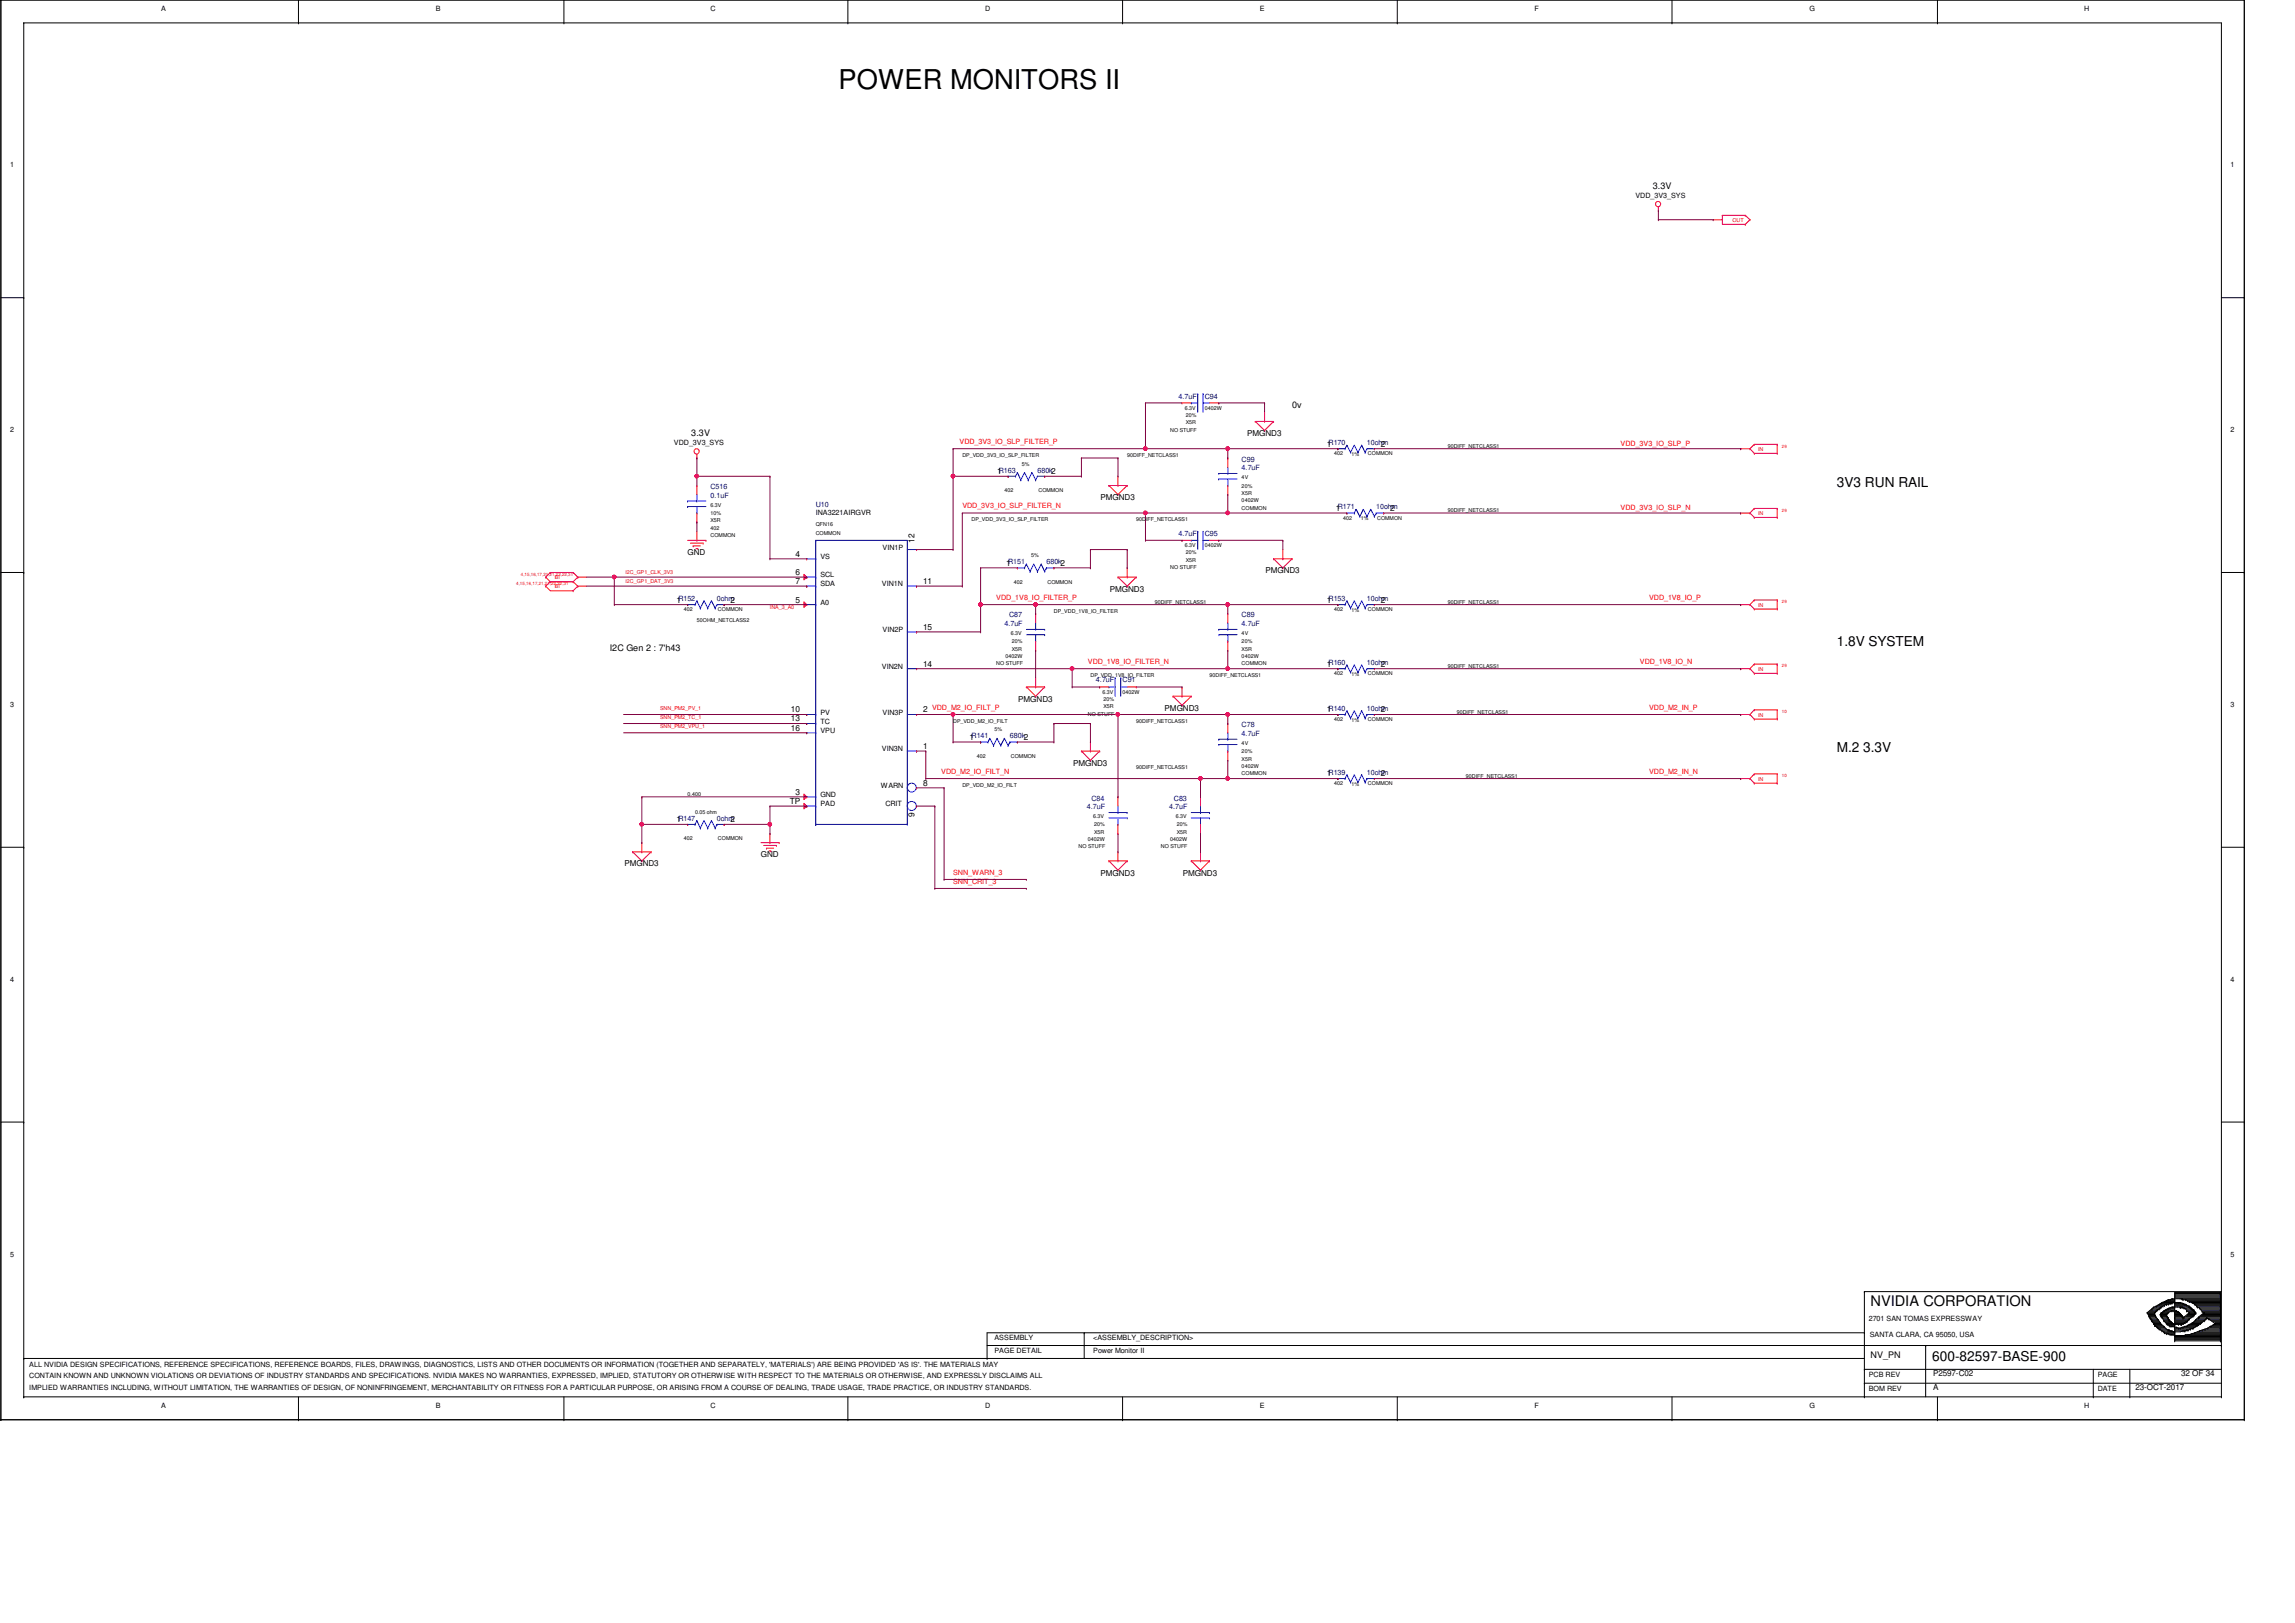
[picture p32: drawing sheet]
<svg xmlns="http://www.w3.org/2000/svg" width="420mm" height="297mm" viewBox="0 0 420 297" stroke-linecap="round" stroke-linejoin="round" font-family="sans-serif">
<defs><g id="words">
<text font-size="5" x="153.5" y="16.2">POWER MONITORS II</text>
<text font-size="2.7" x="342.5" y="239">NVIDIA CORPORATION</text>
<g font-size="2.5">
<text x="336.3" y="89.1">3V3 RUN RAIL</text>
<text x="336.3" y="118.2">1.8V SYSTEM</text>
<text x="336.3" y="137.7">M.2 3.3V</text>
<text x="353.7" y="249">600-82597-BASE-900</text>
</g>
<g font-size="1.7">
<text x="302.6" y="34.5">3.3V</text>
<text x="236.5" y="74.8">0v</text>
<text x="126.6" y="79.8">3.3V</text>
<text x="111.6" y="119.2">I2C Gen 2 : 7'h43</text>
<text x="342.5" y="248.6">NV_PN</text>
</g>
<g font-size="1.5">
<text x="228.3" y="79.8">PMGND3</text>
<text x="242.9" y="81.7">1</text>
<text x="252.8" y="81.7">2</text>
<text x="182.5" y="86.8">1</text>
<text x="192.4" y="86.8">2</text>
<text x="201.5" y="91.5">PMGND3</text>
<text x="244.5" y="93.5">1</text>
<text x="254.5" y="93.5">2</text>
<text x="125.9" y="101.6">GND</text>
<text x="145.7" y="101.9">4</text>
<text x="167.4" y="99.4" transform="rotate(-90 167.4 99.4)">12</text>
<text x="145.7" y="105.2">6</text>
<text x="145.7" y="106.9">7</text>
<text x="169" y="106.9">11</text>
<text x="184.2" y="103.5">1</text>
<text x="194.1" y="103.5">2</text>
<text x="231.7" y="104.9">PMGND3</text>
<text x="123.9" y="110.3">1</text>
<text x="133.8" y="110.3">2</text>
<text x="145.7" y="110.3">5</text>
<text x="203.2" y="108.3">PMGND3</text>
<text x="242.9" y="110.3">1</text>
<text x="252.8" y="110.3">2</text>
<text x="169" y="115.3">15</text>
<text x="169" y="122">14</text>
<text x="242.9" y="122">1</text>
<text x="252.8" y="122">2</text>
<text x="144.8" y="130.4">10</text>
<text x="169" y="130.4">2</text>
<text x="186.4" y="128.4">PMGND3</text>
<text x="213.2" y="130.1">PMGND3</text>
<text x="242.9" y="130.4">1</text>
<text x="252.8" y="130.4">2</text>
<text x="144.8" y="132">13</text>
<text x="144.8" y="133.7">16</text>
<text x="169" y="137.1">1</text>
<text x="177.5" y="135.4">1</text>
<text x="187.4" y="135.4">2</text>
<text x="169" y="143.8">8</text>
<text x="196.5" y="140.2">PMGND3</text>
<text x="242.9" y="142.1">1</text>
<text x="252.8" y="142.1">2</text>
<text x="144.6" y="147.2">TP</text>
<text x="145.7" y="145.5">3</text>
<text x="167.4" y="149.6" transform="rotate(-90 167.4 149.6)">9</text>
<text x="123.9" y="150.5">1</text>
<text x="133.8" y="150.5">2</text>
<text x="114.3" y="158.6">PMGND3</text>
<text x="139.3" y="156.9">GND</text>
<text x="201.5" y="160.3">PMGND3</text>
<text x="216.6" y="160.3">PMGND3</text>
<text x="353.9" y="251.8">P2597-C02</text>
<text x="399.3" y="251.8">32 OF 34</text>
<text x="353.9" y="254.3">A</text>
<text x="390.9" y="254.3">23-OCT-2017</text>
</g>
<g font-size="1.3">
<text x="29.5" y="2">A</text>
<text x="79.8" y="2">B</text>
<text x="130.1" y="2">C</text>
<text x="180.4" y="2">D</text>
<text x="230.7" y="2">E</text>
<text x="281" y="2">F</text>
<text x="331.2" y="2">G</text>
<text x="381.5" y="2">H</text>
<text x="1.9" y="30.5">1</text>
<text x="408.4" y="30.5">1</text>
<text x="299.4" y="36.2">VDD_3V3_SYS</text>
<text x="1.9" y="79.1">2</text>
<text x="123.4" y="81.5">VDD_3V3_SYS</text>
<text x="408.4" y="79.1">2</text>
<text x="149.3" y="94.2">INA3221AIRGVR</text>
<text x="161.6" y="100.6">VIN1P</text>
<text x="150.2" y="102.3">VS</text>
<text x="150.2" y="105.6">SCL</text>
<text x="150.2" y="107.3">SDA</text>
<text x="161.4" y="107.3">VIN1N</text>
<text x="150.2" y="110.7">A0</text>
<text x="161.6" y="115.7">VIN2P</text>
<text x="161.4" y="122.4">VIN2N</text>
<text x="1.9" y="129.4">3</text>
<text x="150.2" y="130.8">PV</text>
<text x="161.6" y="130.8">VIN3P</text>
<text x="408.4" y="129.4">3</text>
<text x="150.2" y="132.5">TC</text>
<text x="150.2" y="134.1">VPU</text>
<text x="161.4" y="137.5">VIN3N</text>
<text x="150.2" y="145.8">GND</text>
<text x="150.2" y="147.5">PAD</text>
<text x="161.3" y="144.2">WARN</text>
<text x="162.1" y="147.5">CRIT</text>
<text x="1.9" y="179.7">4</text>
<text x="408.4" y="179.7">4</text>
<text x="1.9" y="230">5</text>
<text x="408.4" y="230">5</text>
<text x="182.1" y="245.3">ASSEMBLY</text>
<text x="200.1" y="245.3">&lt;ASSEMBLY_DESCRIPTION&gt;</text>
<text x="342.1" y="241.8">2701 SAN TOMAS EXPRESSWAY</text>
<text x="342.3" y="244.8">SANTA CLARA, CA 95050, USA</text>
<text x="5.4" y="250.1">ALL NVIDIA DESIGN SPECIFICATIONS, REFERENCE SPECIFICATIONS, REFERENCE BOARDS, FILES, DRAWINGS, DIAGNOSTICS, LISTS AND OTHER DOCUMENTS OR INFORMATION (TOGETHER AND SEPARATELY, 'MATERIALS') ARE BEING PROVIDED 'AS IS'. THE MATERIALS MAY</text>
<text x="182.1" y="247.6">PAGE DETAIL</text>
<text x="200.1" y="247.6">Power Monitor II</text>
<text x="342.1" y="252">PCB REV</text>
<text x="384" y="252">PAGE</text>
<text x="5.4" y="252.1">CONTAIN KNOWN AND UNKNOWN VIOLATIONS OR DEVIATIONS OF INDUSTRY STANDARDS AND SPECIFICATIONS. NVIDIA MAKES NO WARRANTIES, EXPRESSED, IMPLIED, STATUTORY OR OTHERWISE WITH RESPECT TO THE MATERIALS OR OTHERWISE, AND EXPRESSLY DISCLAIMS ALL</text>
<text x="5.4" y="254.3">IMPLIED WARRANTIES INCLUDING, WITHOUT LIMITATION, THE WARRANTIES OF DESIGN, OF NONINFRINGEMENT, MERCHANTABILITY OR FITNESS FOR A PARTICULAR PURPOSE, OR ARISING FROM A COURSE OF DEALING, TRADE USAGE, TRADE PRACTICE, OR INDUSTRY STANDARDS.</text>
<text x="29.5" y="257.7">A</text>
<text x="79.8" y="257.7">B</text>
<text x="130.1" y="257.7">C</text>
<text x="180.4" y="257.7">D</text>
<text x="230.7" y="257.7">E</text>
<text x="281" y="257.7">F</text>
<text x="331.2" y="257.7">G</text>
<text x="342.1" y="254.5">BOM REV</text>
<text x="381.5" y="257.7">H</text>
<text x="384" y="254.5">DATE</text>
</g>
<g font-size="1.3" fill="#000080">
<text x="215.8" y="72.9">4.7uF</text>
<text x="220.6" y="72.9">C94</text>
<text x="243.2" y="81.5">R170</text>
<text x="250.3" y="81.5">10ohm</text>
<text x="130.1" y="89.5">C516</text>
<text x="182.9" y="86.5">R163</text>
<text x="189.9" y="86.5">680k</text>
<text x="227.3" y="84.5">C99</text>
<text x="227.3" y="86">4.7uF</text>
<text x="130.1" y="91.1">0.1uF</text>
<text x="149.3" y="92.7">U10</text>
<text x="244.9" y="93.2">R171</text>
<text x="252" y="93.2">10ohm</text>
<text x="215.8" y="98.1">4.7uF</text>
<text x="220.6" y="98.1">C95</text>
<text x="184.6" y="103.3">R151</text>
<text x="191.6" y="103.3">680k</text>
<text x="124.2" y="110">R152</text>
<text x="131.3" y="110">0ohm</text>
<text x="184.7" y="113">C87</text>
<text x="227.3" y="113">C89</text>
<text x="243.2" y="110">R153</text>
<text x="250.3" y="110">10ohm</text>
<text x="183.9" y="114.5">4.7uF</text>
<text x="227.3" y="114.5">4.7uF</text>
<text x="200.6" y="124.9">4.7uF</text>
<text x="205.5" y="124.9">C91</text>
<text x="243.2" y="121.7">R160</text>
<text x="250.3" y="121.7">10ohm</text>
<text x="243.2" y="130.1">R140</text>
<text x="250.3" y="130.1">10ohm</text>
<text x="177.9" y="135.1">R141</text>
<text x="184.9" y="135.1">680k</text>
<text x="227.3" y="133.1">C78</text>
<text x="227.3" y="134.6">4.7uF</text>
<text x="243.2" y="141.8">R139</text>
<text x="250.3" y="141.8">10ohm</text>
<text x="199" y="148">4.7uF</text>
<text x="199.8" y="146.5">C84</text>
<text x="214.1" y="148">4.7uF</text>
<text x="214.9" y="146.5">C83</text>
<text x="124.2" y="150.2">R147</text>
<text x="131.3" y="150.2">0ohm</text>
</g>
<g font-size="1.3" fill="#f00">
<text x="175.7" y="81.2">VDD_3V3_IO_SLP_FILTER_P</text>
<text x="296.7" y="81.6">VDD_3V3_IO_SLP_P</text>
<text x="176.2" y="93">VDD_3V3_IO_SLP_FILTER_N</text>
<text x="296.7" y="93.3">VDD_3V3_IO_SLP_N</text>
<text x="182.4" y="109.8">VDD_1V8_IO_FILTER_P</text>
<text x="301.9" y="109.8">VDD_1V8_IO_P</text>
<text x="199.2" y="121.5">VDD_1V8_IO_FILTER_N</text>
<text x="300.2" y="121.5">VDD_1V8_IO_N</text>
<text x="170.6" y="129.9">VDD_M2_IO_FILT_P</text>
<text x="301.9" y="129.9">VDD_M2_IN_P</text>
<text x="172.3" y="141.6">VDD_M2_IO_FILT_N</text>
<text x="301.9" y="141.6">VDD_M2_IN_N</text>
<text x="174.5" y="161.7">SNN_CRIT_3</text>
<text x="174.5" y="160.1">SNN_WARN_3</text>
</g>
<g font-size="1" fill="#f00">
<text x="317.1" y="40.6">OUT</text>
<text x="321.8" y="82.5">IN</text>
<text x="321.8" y="94.3">IN</text>
<text x="101.6" y="107.7">BI</text>
<text x="101.6" y="106">BI</text>
<text x="114.5" y="105.1">I2C_GP1_CLK_3V3</text>
<text x="114.5" y="106.7">I2C_GP1_DAT_3V3</text>
<text x="141" y="111.4">INA_3_A0</text>
<text x="321.8" y="111">IN</text>
<text x="321.8" y="122.8">IN</text>
<text x="120.9" y="129.9">SNN_PM2_PV_1</text>
<text x="120.9" y="131.5">SNN_PM2_TC_1</text>
<text x="321.8" y="131.1">IN</text>
<text x="120.9" y="133.2">SNN_PM2_VPU_1</text>
<text x="321.8" y="142.9">IN</text>
</g>
<g font-size="1">
<text x="216.9" y="75">6.3V</text>
<text x="217.1" y="76.3">20%</text>
<text x="217.1" y="77.7">X5R</text>
<text x="220.6" y="75">0402W</text>
<text x="176.2" y="83.7">DP_VDD_3V3_IO_SLP_FILTER</text>
<text x="206.4" y="83.7">90DIFF_NETCLASS1</text>
<text x="214.2" y="79">NO STUFF</text>
<text x="244.3" y="83.4">402</text>
<text x="247.4" y="83.5">1%</text>
<text x="250.4" y="83.4">COMMON</text>
<text x="265" y="82">90DIFF_NETCLASS1</text>
<text x="187.1" y="85.2">5%</text>
<text x="227.3" y="87.7">4V</text>
<text x="227.3" y="89.2">20%</text>
<text x="130.1" y="94.3">10%</text>
<text x="130.1" y="95.6">X5R</text>
<text x="130.1" y="92.8">6.3V</text>
<text x="177.9" y="95.4">DP_VDD_3V3_IO_SLP_FILTER</text>
<text x="183.9" y="90.1">402</text>
<text x="190.1" y="90.1">COMMON</text>
<text x="208" y="95.4">90DIFF_NETCLASS1</text>
<text x="227.3" y="91.9">0402W</text>
<text x="227.3" y="90.6">X5R</text>
<text x="227.3" y="93.3">COMMON</text>
<text x="245.9" y="95.1">402</text>
<text x="249.1" y="95.2">1%</text>
<text x="252.1" y="95.1">COMMON</text>
<text x="265" y="93.8">90DIFF_NETCLASS1</text>
<text x="130.1" y="98.3">COMMON</text>
<text x="130.1" y="96.9">402</text>
<text x="149.3" y="96.3">QFN16</text>
<text x="149.3" y="98">COMMON</text>
<text x="188.8" y="102">5%</text>
<text x="216.9" y="100.1">6.3V</text>
<text x="217.1" y="101.5">20%</text>
<text x="220.6" y="100.1">0402W</text>
<text x="185.6" y="106.8">402</text>
<text x="191.8" y="106.8">COMMON</text>
<text x="214.2" y="104.1">NO STUFF</text>
<text x="217.1" y="102.8">X5R</text>
<text x="125.2" y="111.9">402</text>
<text x="127.6" y="113.9">50OHM_NETCLASS2</text>
<text x="131.4" y="111.9">COMMON</text>
<text x="192.9" y="112.2">DP_VDD_1V8_IO_FILTER</text>
<text x="211.4" y="110.5">90DIFF_NETCLASS1</text>
<text x="244.3" y="111.9">402</text>
<text x="247.4" y="112">1%</text>
<text x="250.4" y="111.9">COMMON</text>
<text x="265" y="110.5">90DIFF_NETCLASS1</text>
<text x="185.1" y="116.2">6.3V</text>
<text x="185.2" y="117.7">20%</text>
<text x="185.2" y="119.1">X5R</text>
<text x="227.3" y="119.1">X5R</text>
<text x="227.3" y="116.2">4V</text>
<text x="227.3" y="117.7">20%</text>
<text x="182.4" y="121.8">NO STUFF</text>
<text x="184.1" y="120.4">0402W</text>
<text x="199.6" y="124">DP_VDD_1V8_IO_FILTER</text>
<text x="221.4" y="124">90DIFF_NETCLASS1</text>
<text x="227.3" y="120.4">0402W</text>
<text x="227.3" y="121.8">COMMON</text>
<text x="244.3" y="123.6">402</text>
<text x="247.4" y="123.8">1%</text>
<text x="250.4" y="123.6">COMMON</text>
<text x="265" y="122.3">90DIFF_NETCLASS1</text>
<text x="199.2" y="131">NO STUFF</text>
<text x="201.8" y="127">6.3V</text>
<text x="202" y="129.6">X5R</text>
<text x="202" y="128.3">20%</text>
<text x="205.5" y="127">0402W</text>
<text x="244.3" y="132">402</text>
<text x="250.4" y="132">COMMON</text>
<text x="266.7" y="130.6">90DIFF_NETCLASS1</text>
<text x="174.5" y="132.3">DP_VDD_M2_IO_FILT</text>
<text x="182.1" y="133.8">5%</text>
<text x="208" y="132.3">90DIFF_NETCLASS1</text>
<text x="227.3" y="137.8">20%</text>
<text x="227.3" y="136.4">4V</text>
<text x="247.4" y="132.2">1%</text>
<text x="178.8" y="138.7">402</text>
<text x="185.1" y="138.7">COMMON</text>
<text x="208" y="140.7">90DIFF_NETCLASS1</text>
<text x="227.3" y="140.5">0402W</text>
<text x="227.3" y="141.9">COMMON</text>
<text x="227.3" y="139.2">X5R</text>
<text x="244.3" y="143.7">402</text>
<text x="247.4" y="143.9">1%</text>
<text x="250.4" y="143.7">COMMON</text>
<text x="268.4" y="142.4">90DIFF_NETCLASS1</text>
<text x="125.9" y="145.7">0.400</text>
<text x="127.2" y="148.9">0.05 ohm</text>
<text x="176.2" y="144.1">DP_VDD_M2_IO_FILT</text>
<text x="200.1" y="149.7">6.3V</text>
<text x="215.3" y="149.7">6.3V</text>
<text x="125.2" y="153.8">402</text>
<text x="131.4" y="153.8">COMMON</text>
<text x="197.5" y="155.3">NO STUFF</text>
<text x="199.2" y="153.9">0402W</text>
<text x="200.3" y="151.3">20%</text>
<text x="200.3" y="152.6">X5R</text>
<text x="212.5" y="155.3">NO STUFF</text>
<text x="214.2" y="153.9">0402W</text>
<text x="215.4" y="151.3">20%</text>
<text x="215.4" y="152.6">X5R</text>
</g>
<g font-size=".8" fill="#f00">
<text x="326.2" y="81.9">29</text>
<text x="326.2" y="93.6">29</text>
<text x="94.5" y="107.1">4,15,16,17,21,21,22,22,31</text>
<text x="95.4" y="105.4">4,15,16,17,21,21,22,22,31</text>
<text x="326.2" y="110.4">29</text>
<text x="326.2" y="122.1">29</text>
<text x="326.2" y="130.5">10</text>
<text x="326.2" y="142.2">10</text>
</g>
</g></defs>
<g fill="none" stroke="#000" stroke-width=".18">
<path d="M.2 0h.1M.2 0h410.7v259.8M.2 0v259.8M4.3 4.2h.1M4.3 4.2h402.4v251.5M4.3 4.2v251.5M54.6 4.2h.1M54.6 0v4.2M103.2 4.2h.1M103.2 0v4.2M155.2 4.2h.1M155.2 0v4.2"/>
<path d="M205.5 4.2h.1M205.5 0v4.2M255.8 4.2h.1M255.8 0v4.2M306.1 4.2h.1M306.1 0v4.2M354.7 4.2h.1M354.7 0v4.2M.2 54.5h4.1M4.3 54.5h.1M406.7 54.5h4.2M410.9 54.5h.1"/>
<path d="M.2 104.8h4.1M4.3 104.8h.1M406.7 104.8h4.2M410.9 104.8h.1M.2 155.1h4.1M4.3 155.1h.1M406.7 155.1h4.2M410.9 155.1h.1M.2 205.4h4.1M4.3 205.4h.1M406.7 205.4h4.2M410.9 205.4h.1"/>
<path d="M341.3 236.4h.1M341.3 236.4h65.4M341.3 236.4v19.3M393.6 239.9h1.2M393.8 239.7h1.2M393.9 239.6h.1M393.9 239.6h1.2M393.9 239.6l-.8 .6M394.1 239.4h1.4M394.3 239.2h.1M394.3 239.2l-.4 .4M394.5 239.2h1.1"/>
<path d="M394.6 239.1h1.4M394.8 239.9h.1M394.8 239.1h.1M394.8 239.1l-.5 .1M395 239.7h.1M395 238.9h1.3M395 239.7l-.5 .5M395.1 239.6h.1M395.3 238.7h.1M395.3 239.6h.1M395.3 238.7h1.6M395.3 238.7l-.5 .4"/>
<path d="M395.3 239.6l-.3 .1M395.5 239.4h.1M395.5 238.5h2.1M395.6 238.5h.1M395.6 239.2h.1M395.6 238.5l-.3 .2M395.6 239.2l-.3 .4M395.8 238.4h.1M395.8 238.4l-.2 .1M396 239.1h.1M396 238.4h3.1M396.1 239.9h.1"/>
<path d="M396.1 239.9l-.3 .3M396.3 238.9h.1M396.3 239.9h.1M396.3 238.2h.1M396.3 239.9h2.2M396.3 238.2h1.8M396.3 238.2l-.5 .2M396.3 238.9l-.7 .3M396.4 239.7h.1M396.4 239.7l-.3 .2M396.6 238.7h.1M396.6 239.7h.1"/>
<path d="M396.6 238h.1M396.6 239.7h1.5M396.6 238h1.5M396.6 238.7l-.3 .2M396.8 239.6h.1M396.9 239.6h.1M396.9 237.9h.1M396.9 238.7h.1M396.9 239.6h1.2M396.9 237.9h1.2M396.9 237.9l-.6 .3M397.1 239.4h.1"/>
<path d="M397.1 239.4l-.7 .3M397.3 238.5h.1M397.3 239.4h.1M397.3 237.9h.1M397.3 239.4h.8M397.3 238.5l-.4 .2M397.6 239.2h.1M397.6 237.7h.1M397.6 239.9h.1M397.6 238.5h.1M397.6 239.2h3.2M397.6 237.7h8.9"/>
<path d="M397.6 239.2l-.5 .2M397.6 237.7l-.3 .2M397.6 239.9l-.7 .3M397.8 239.2h.1M397.8 237.7h.1M398 239.9h.1M398.1 237.9h.1M398.1 238h.1M398.1 238.2h.1M398.1 238.4h.1M398.1 239.2h.1M398.1 237.7h.1"/>
<path d="M398.1 237.4h8.4M398.1 236.7h8.4M398.1 237.5h8.4M398.1 237h8.4M398.1 236.9h8.4M398.1 237.2h8.4M398.1 239.1h2.5M398.1 238.7h2.1M398.1 238.5h1.6M398.1 238.9h2.2M398.1 238.4l-.5 .1M398.3 239.9h.1"/>
<path d="M398.5 239.9h.1M398.5 239.9l.1 .2M398.8 238.4h.1M399.1 239.2h.1M399.1 238.4h.1M399.1 238.4l.6 .1M399.5 239.2h.1M399.5 237.7h.1M399.5 239.2l.7 .4 .1 .3M399.5 237.7l.2 .2M399.7 238.5h.1M399.7 237.9h.1"/>
<path d="M399.7 237.9h6.8M399.7 238.5l.3 .2M399.8 239.4h.1M399.8 239.4h1.3M400 238.7h.1M400 239.6h1.3M400.2 237.9h.1M400.2 238.7h.1M400.2 237.9l.3 .1M400.2 238.7l.1 .2M400.3 238.9h.1M400.3 239.9h.1"/>
<path d="M400.3 239.7h1.3M400.3 239.9l.5 .3M400.3 238.9l.5 .2M400.5 238h.1M400.5 239.9h1.1M400.5 238h6M400.5 238l1.3 .7M400.6 239.1h.1M400.8 239.2h.1M400.8 238.2h.1M400.8 239.1h.1M400.8 238.2h5.7"/>
<path d="M400.8 239.1l.7 .6M401 239.2h.1M401.1 239.4h.1M401.1 238.4h5.4M401.3 239.6h.1M401.5 239.7h.1M401.5 238.5h5M401.6 239.9h.1M401.6 239.7h.1M401.6 239.9l.4 .3M401.6 239.7v.2M401.8 238.7h.1"/>
<path d="M401.8 238.7h4.7M401.8 238.7l.5 .5M402 238.9h4.5M402.2 239.1h.1M402.3 239.2h.1M402.3 239.1h4.2M402.3 239.2l.4 .2M402.5 239.2h4M402.7 239.4h.1M402.7 239.4h3.8M402.7 239.4l.5 .7M402.8 239.6h3.7"/>
<path d="M403 239.7h3.5M403.2 239.9h3.3M406.5 237.9h.1M406.5 237.7h.1M406.5 238.2h.1M406.5 238h.1M406.5 237.4h.1M406.5 236.7h.1M406.5 237.5h.1M406.5 237h.1M406.5 236.9h.1M406.5 237.2h.1"/>
<path d="M406.5 239.2h.1M406.5 239.1h.1M406.5 238.7h.1M406.5 238.5h.1M406.5 238.9h.1M406.5 238.4h.1M406.5 236.6h.1M406.5 239.7h.1M406.5 239.9h.1M406.5 239.6h.1M406.5 239.4h.1M406.5 236.6h-8.4v8.8"/>
<path d="M406.5 236.6v8.8M.2 259.8h.1M.2 259.8h410.7M4.3 255.7h.1M4.3 248.6h.1M4.3 255.7h402.4M4.3 248.6h337M54.6 259.8h.1M54.6 255.7v4.1M103.2 259.8h.1M103.2 255.7v4.1M155.2 259.8h.1"/>
<path d="M155.2 255.7v4.1M180.7 248.6h.1M180.7 246.3h226M198.5 243.9h.1M198.5 243.9v4.7M205.5 259.8h.1M205.5 255.7v4.1M255.8 259.8h.1M255.8 255.7v4.1M306.1 259.8h.1M306.1 255.7v4.1M341.3 253.2h.1"/>
<path d="M341.3 250.6h.1M341.3 243.9h.1M341.3 255.7h.1M341.3 243.9h-160.6v4.7M341.3 253.2h65.4M341.3 250.6h65.4M352.5 246.3h.1M352.5 246.3v9.4M354.7 259.8h.1M354.7 255.7v4.1M383.2 255.7h.1M383.2 250.6v5.1"/>
<path d="M389.9 255.7h.1M389.9 250.6v5.1M393.1 240.2h.1M393.1 240.2h1.4M393.1 240.2l.3 .7M393.3 240.6h1.2M393.3 240.4h1.2M393.4 240.9h.1M393.4 240.9h1.2M393.4 240.1h1.2M393.4 240.7h1.2M393.4 240.9l.4 .5"/>
<path d="M393.6 241.2h.1M393.6 241h.1M393.6 241h1.2M393.6 241.2h1.2M393.8 241.4h.1M393.8 241.4h1.2M393.8 241.4l.1 .3M393.9 241.6h.1M393.9 241.7h.1M393.9 241.7h1.2M393.9 241.6h1.2M393.9 241.7l.4 .5"/>
<path d="M394.1 241.9h.1M394.1 241.9h1.2M394.3 242.2h.1M394.3 242.1h.1M394.3 242.2h1.3M394.3 242.1h1.2M394.3 242.2l.2 .4M394.5 240.2h.1M394.5 240.4h.1M394.5 240.6h.1M394.5 242.4h.1M394.5 242.6h.1"/>
<path d="M394.5 242.4h1.3M394.5 242.6l.5 .3M394.5 240.2v.4M394.5 240.6l.1 .1M394.6 240.1h.1M394.6 240.7h.1M394.6 240.9h.1M394.6 242.6h.1M394.6 242.6h1.2M394.6 240.7v.2M394.6 240.9l.4 .5M394.8 242.7h.1"/>
<path d="M394.8 242.7h1.3M395 242.9h.1M395 241.4h.1M395 242.9h1.3M395 242.9l.3 .3M395 241.4l.1 .2M395.1 243.1h.1M395.1 241.6h.1M395.1 243.1h1.3M395.1 241.6l.4 .5M395.3 243.2h.1M395.3 243.2l.5 .4"/>
<path d="M395.5 243.2h.1M395.5 240.6h.1M395.5 242.1h.1M395.5 240.6h1.1M395.5 243.2h1.1M395.5 242.1l.1 .3 .5 .3M395.6 240.9h.1M395.6 240.7h.1M395.6 240.6h.1M395.6 240.4h.1M395.6 240.9h1.2M395.6 240.4h1.2"/>
<path d="M395.6 240.7h1M395.6 243.4h1.5M395.6 240.9l.2 .1M395.6 240.6v.3M395.6 240.4l-.1 .2M395.8 240.2h.1M395.8 241h.1M395.8 243.6h.1M395.8 243.6h1.8M395.8 241h1M395.8 241.2h1.1M395.8 241l.3 .7"/>
<path d="M395.8 243.6l.3 .2M396 240.1h.1M396 240.1h1.3M396 241.4h.9M396.1 241.7h.1M396.1 243.8h.1M396.1 242.7h.1M396.1 241.7h1.2M396.1 241.6h1M396.1 241.7l.5 .5M396.1 243.8l.2 .1M396.1 242.7l.5 .5"/>
<path d="M396.3 243.9h.1M396.3 241.9h1.2M396.3 243.9l.3 .2M396.4 242.1h1.2M396.4 243.9h1.7M396.6 240.7h.1M396.6 242.2h.1M396.6 240.6h.1M396.6 244.1h.1M396.6 242.2h1.4M396.6 244.1h1.5M396.6 242.2l.2 .2"/>
<path d="M396.6 240.6l.2 .4M396.6 243.2l.3 .2M396.8 240.9h.1M396.8 242.4h.1M396.8 240.4h.1M396.8 242.4h2.5M396.8 242.4l.5 .3M396.8 241l.1 .2M396.9 241.4h.1M396.9 241.2h.1M396.9 240.2h.1M396.9 244.1h.1"/>
<path d="M396.9 243.4h.1M396.9 240.2h-1.3v.2M396.9 240.2l-.3 .4M396.9 241.2l.2 .4M396.9 244.1l.4 .2M397.1 243.4h.1M397.1 241.6h.1M397.1 242.6h.1M397.1 241.7h.1M397.1 242.6h1M397.1 241.6v.1M397.1 241.7l.4 .2"/>
<path d="M397.1 243.4l.2 .2M397.3 241.7h.1M397.3 242.7h.1M397.3 244.3h.1M397.3 243.6h.1M397.3 242.7h.8M397.3 244.3h.8M397.5 243.6h.1M397.5 241.9h.1M397.5 241.9l.3 .3M397.6 242.7h.1M397.6 242.1h.1"/>
<path d="M397.6 244.3h.1M397.6 243.6h.1M397.6 242.7l.5 .2M397.6 244.3l.5 .1M397.6 243.6l.4 .2M397.8 242.2h.1M397.8 242.2l.3 .2M398 242.2h.1M398 243.8h.1M398.1 240.6h.1M398.1 240.2h.1M398.1 240.1h.1"/>
<path d="M398.1 243.8h.1M398.1 243.9h.1M398.1 244.1h.1M398.1 244.3h.1M398.1 242.7h.1M398.1 241h.1M398.1 242.4h.1M398.1 242.9h.1M398.1 244.4h.1M398.1 241.2h.1M398.1 245.4h.1M398.1 242.9h.4"/>
<path d="M398.1 242.2h1.6M398.1 240.9h1.4M398.1 240.6h1.2M398.1 240.1h.7M398.1 241.7h2.4M398.1 240.4h1M398.1 240.2h.9M398.1 241.6h2.5M398.1 241.9h2.2M398.1 242.1h1.9M398.1 240.7h1.4M398.1 241.4h2.7"/>
<path d="M398.1 243.6h1.9M398.1 243.2h2.9M398.1 243.1h3.2M398.1 244.6h8.4M398.1 245.2h8.4M398.1 245.1h8.4M398.1 244.9h8.4M398.1 244.8h8.4M398.1 243.4h2.5M398.1 241h1.6M398.1 241.2h3M398.1 245.4h8.4"/>
<path d="M398.1 244.4h8.4M398.5 242.9h.1M398.5 242.9l.3 .2M398.6 240.1h.1M398.6 244.4h.1M398.8 243.1h.1M398.8 240.1h.1M398.8 242.4h.1M398.8 240.1l.5 .5M399 240.2h.1M399.1 240.4h.1M399.1 243.1h.1"/>
<path d="M399.3 240.7h.1M399.3 240.6h.1M399.3 242.4h.1M399.3 240.6v.1M399.5 240.9h.1M399.5 242.9h.1M399.5 242.2h.1M399.5 244.4h.1M399.5 240.7h.1M399.5 242.9h2.1M399.5 242.9l-.4 .2M399.5 242.2l-.2 .2"/>
<path d="M399.5 240.7l.2 .3M399.7 242.2h.1M399.7 241h.1M399.7 242.9h.1M399.7 241.2h.1M399.7 243.6h.1M399.7 243.6l-.6 .2h-3M399.7 241v.2M399.8 241h.1M399.8 244.4h.1M399.8 241h1.5M400 242.1h.1"/>
<path d="M400 243.6h.1M400 242.7h.1M400 242.7h2M400 242.7l-.3 .2M400 242.1l-.3 .1M400.2 244.3h.1M400.2 240.9h1.3M400.2 244.3h6.3M400.2 241.9l-.2 .2M400.2 244.3l-.4 .1M400.3 241.9h.1M400.3 242.7h.1"/>
<path d="M400.3 243.4h.1M400.3 240.7h1.3M400.3 243.4l-.3 .2M400.5 241.7h.1M400.5 243.4h.1M400.5 242.6h.1M400.5 240.6h1.1M400.5 242.6l-.2 .1M400.5 241.7l-.2 .2M400.6 241.6h.1M400.6 243.4h.1M400.6 240.1h1.2"/>
<path d="M400.6 240.4h1.4M400.8 241.4h.1M400.8 242.4h.1M400.8 240.2h.1M400.8 244.3h.1M400.8 240.2h1.2M400.8 242.4h1.7M400.8 240.2l-1.1 1M400.8 241.4l-.3 .3M401 243.2h.1M401 243.2l-.4 .2M401.1 242.2h1.7"/>
<path d="M401.1 244.1h5.4M401.3 243.1h.1M401.3 242.1h1.7M401.5 240.9h.1M401.5 242.1h.1M401.5 243.1h.1M401.5 242.1l-1 .5M401.5 240.9l-.7 .5M401.5 243.1l-.5 .1M401.6 242.9h.1M401.6 240.6h.1M401.6 240.7h.1"/>
<path d="M401.6 241.9h1.6M401.6 240.6l-.1 .3M401.8 240.1h.1M401.8 240.4h.1M401.8 243.9h.1M401.8 241.7h1.7M401.8 243.9h4.7M401.8 240.4l-.2 .2M401.8 243.9l-1 .4M402 242.7h.1M402 240.2h.1M402 241.6h.1"/>
<path d="M402 240.4h.1M402 241.6h1.7M402 240.2v.2M402.2 242.6h.1M402.2 241.4h1.6M402.2 242.6l-.7 .5M402.3 242.6h.1M402.3 243.8h4.2M402.5 242.4h.1M402.5 241.2h.1M402.5 241h.1M402.5 241.2h4"/>
<path d="M402.5 241l-1 1.1M402.7 241h.1M402.7 243.6h.1M402.7 241h3.8M402.7 243.6l-.9 .3M402.8 242.2h.1M402.8 240.9h3.7M402.8 242.2l-.3 .4h-2M402.8 243.6h3.7M403 242.1h.1M403 240.7h3.5M403.2 241.9h.1"/>
<path d="M403.2 243.4h.1M403.2 240.1h.1M403.2 240.6h3.3M403.2 240.1l.3 .1M403.3 240.1h3.2M403.3 240.4h3.2M403.3 243.4h3.2M403.5 241.7h.1M403.5 240.2h.1M403.5 240.2h3M403.5 241.7l-.7 .5M403.5 240.2l-1 .8"/>
<path d="M403.7 241.6h.1M403.7 243.2h.1M403.8 241.4h.1M403.8 243.2h2.7M404 241.2h.1M404 241.2l.4 .2M404 241.2l-.5 .5M404.2 243.1h.1M404.2 243.1h2.3M404.2 243.1l-1.5 .5M404.4 241.4h.1M404.4 241.4h2.1"/>
<path d="M404.4 241.4l1.1 .8M404.5 242.9h2M404.5 241.6h2M404.7 242.7h.1M404.7 242.7h1.8M404.7 242.7l-.5 .4M404.8 242.7h.1M404.8 241.7h1.7M405 242.6h1.5M405.2 241.9h1.3M405.2 242.4h1.3M405.5 242.2h.1"/>
<path d="M405.5 242.2h1M405.5 242.1h1M405.5 242.2l-.7 .5M406.5 241.6h.1M406.5 242.4h.1M406.5 241.9h.1M406.5 242.1h.1M406.5 242.6h.1M406.5 241.7h.1M406.5 241.4h.1M406.5 240.1h.1M406.5 243.6h.1"/>
<path d="M406.5 243.2h.1M406.5 242.9h.1M406.5 243.1h.1M406.5 244.1h.1M406.5 243.9h.1M406.5 243.8h.1M406.5 244.3h.1M406.5 244.6h.1M406.5 245.2h.1M406.5 245.1h.1M406.5 244.9h.1M406.5 244.8h.1"/>
<path d="M406.5 245.4h.1M406.5 242.2h.1M406.5 242.7h.1M406.5 240.7h.1M406.5 240.4h.1M406.5 240.9h.1M406.5 240.6h.1M406.5 243.4h.1M406.7 246.3h.1M406.7 255.7h.1M410.9 259.8h.1"/>
</g>
<g fill="none" stroke="#f00" stroke-width=".18">
<path d="M303.6 38.6h.1M303.6 37.9v.7M315.3 39.4h.1M315.3 39.4v1.7h4.2M315.3 39.4h4.2M319.5 39.4h.1M319.5 39.4l.9 .8M313.6 40.2h1.7M315.3 40.2h.1M319.5 41.1h.1M320.4 40.2h.1M320.4 40.2l-.9 .9"/>
<path d="M229.8 77.1h.1M229.8 77.1l1.7 1.7M229.8 77.1h3.4M231.5 77.1h.1M231.5 78.8h.1M231.5 75.4v1.7M233.2 77.1h.1M233.2 77.1l-1.7 1.7M125.9 98.9h3.3M126.4 99.4h2.3M126.9 99.9h.1M126.9 99.9h1.3"/>
<path d="M127.6 98.9h.1M127.6 83.8h.1M127.6 88.9h.1M127.6 95.5h.1M127.6 83.1v.7M127.6 88.9v1.6M127.6 93.9v1.6M127.6 97.2v1.7M128.7 99.4h.1M129.2 98.9h.1M203 88.9h.1M203 88.9l1.7 1.6"/>
<path d="M203 88.9h3.4M204.7 88.9h.1M204.7 90.5h.1M204.7 87.2v1.7M206.4 88.9h.1M206.4 88.9l-1.7 1.6M244.9 82.1h.1M246.6 93.9h.1M251.6 82.1h.1M253.3 93.9h.1M318.7 93.9h.1M318.7 82.1h.1"/>
<path d="M318.7 93.9h1.7M318.7 82.1h1.7M320.4 93.9h.1M320.4 82.1h.1M320.4 93.9l.8 .8M320.4 82.1l.8 .9M321.2 93h.1M321.2 94.7h.1M321.2 81.3h.1M321.2 83h.1M321.2 93l-.8 .9M321.2 94.7h4.2"/>
<path d="M321.2 93h4.2M321.2 81.3l-.8 .8M321.2 83h4.2M321.2 81.3h4.2M325.4 93h.1M325.4 94.7h.1M325.4 81.3h.1M325.4 83h.1M325.4 81.3v1.7M325.4 93v1.7M99.9 107.3h.1M99.9 105.6h.1"/>
<path d="M99.9 107.3l.8 .8h4.2M99.9 105.6l.8 .9M100.7 106.5h.1M100.7 104.8h.1M100.7 106.5l-.8 .8M100.7 106.5h4.2M100.7 104.8l-.8 .8M100.7 104.8h4.2M104.9 108.1h.1M104.9 106.5h.1M104.9 104.8h.1M104.9 106.5l.9 .8"/>
<path d="M104.9 104.8l.9 .8M105.8 107.3h.1M105.8 105.6h.1M105.8 105.6h1.6M105.8 107.3h1.6M105.8 107.3l-.9 .8M105.8 105.6l-.9 .9M125.9 110.7h.1M127.4 100.4h.4M127.8 100.4h.1M132.6 110.7h.1M204.7 105.6h.1"/>
<path d="M204.7 105.6l1.7 1.7M204.7 105.6h3.3M206.4 105.6h.1M206.4 107.3h.1M206.4 103.9v1.7M208 105.6h.1M208 105.6l-1.6 1.7M233.2 102.3h.1M233.2 102.3l1.7 1.6M233.2 102.3h3.3M234.9 102.3h.1M234.9 103.9h.1"/>
<path d="M234.9 100.6v1.7M236.5 102.3h.1M236.5 102.3l-1.6 1.6M244.9 110.7h.1M251.6 110.7h.1M318.7 110.7h.1M318.7 110.7h1.7M320.4 110.7h.1M320.4 110.7l.8 .8M321.2 109.8h.1M321.2 111.5h.1M321.2 109.8l-.8 .9"/>
<path d="M321.2 111.5h4.2M321.2 109.8h4.2M325.4 109.8h.1M325.4 111.5h.1M325.4 109.8v1.7M167.8 137.5h.1M167.8 130.8h.1M187.9 125.7h.1M187.9 125.7l1.7 1.7M187.9 125.7h3.4M189.6 125.7h.1M189.6 127.4h.1"/>
<path d="M189.6 124v1.7M191.3 125.7h.1M191.3 125.7l-1.7 1.7M198 137.5h.1M198 137.5l1.6 1.6M198 137.5h3.3M199.6 137.5h.1M199.6 139.1h.1M199.6 135.8v1.7M201.3 137.5h.1M201.3 137.5l-1.7 1.6M214.7 127.4h.1"/>
<path d="M214.7 127.4l1.7 1.7M214.7 127.4h3.4M216.4 127.4h.1M216.4 129.1h.1M216.4 125.7v1.7M218.1 127.4h.1M218.1 127.4l-1.7 1.7M244.9 130.8h.1M244.9 122.4h.1M251.6 130.8h.1M251.6 122.4h.1M318.7 130.8h.1"/>
<path d="M318.7 122.4h.1M318.7 130.8h1.7M318.7 122.4h1.7M320.4 130.8h.1M320.4 122.4h.1M320.4 130.8l.8 .8M320.4 122.4l.8 .8M321.2 129.9h.1M321.2 131.6h.1M321.2 121.5h.1M321.2 123.2h.1M321.2 129.9l-.8 .9"/>
<path d="M321.2 131.6h4.2M321.2 129.9h4.2M321.2 121.5l-.8 .9M321.2 123.2h4.2M321.2 121.5h4.2M325.4 129.9h.1M325.4 131.6h.1M325.4 121.5h.1M325.4 123.2h.1M325.4 121.5v1.7M325.4 129.9v1.7M115.8 155.9h.1"/>
<path d="M115.8 155.9l1.7 1.7M115.8 155.9h3.4M117.5 155.9h.1M117.5 157.6h.1M117.5 154.2v1.7M119.2 155.9h.1M119.2 155.9l-1.7 1.7M125.9 150.9h.1M132.6 150.9h.1M139.3 154.2h3.4M139.8 154.7h2.3M140.3 155.2h.1"/>
<path d="M140.3 155.2h1.3M140.8 155.7h.3M141 154.2h.1M141 152.6v1.6M141.1 155.7h.1M142.1 154.7h.1M142.7 154.2h.1M203 157.6h.1M203 157.6l1.7 1.7M203 157.6h3.4M204.7 157.6h.1M204.7 159.3h.1"/>
<path d="M204.7 155.9v1.7M206.4 157.6h.1M206.4 157.6l-1.7 1.7M218.1 157.6h.1M218.1 157.6h3.3M218.1 157.6l1.7 1.7M219.8 157.6h.1M219.8 159.3h.1M219.8 155.9v1.7M221.4 157.6h.1M221.4 157.6l-1.6 1.7M318.7 142.5h.1"/>
<path d="M318.7 142.5h1.7M320.4 142.5h.1M320.4 142.5l.8 .8M321.2 141.6h.1M321.2 143.3h.1M321.2 141.6l-.8 .9M321.2 143.3h4.2M321.2 141.6h4.2M325.4 141.6h.1M325.4 143.3h.1M325.4 141.6v1.7"/>
<circle cx="303.5" cy="37.4" r=".48"/>
<circle cx="127.5" cy="82.6" r=".48"/>
</g>
<g fill="none" stroke="#00f" stroke-width=".18">
<path d="M125.9 91.7h.1M125.9 92.7h.1M125.9 91.7h3.3M125.9 92.7h3.3M127.6 93.9h.1M127.6 91.7h.1M127.6 90.5v1.2M127.6 92.7v1.2M149.3 98.9h.1M149.3 98.9h16.8v52M149.3 98.9v52M244.9 82.1h.1"/>
<path d="M244.9 82.1h1.3M246.2 82.1h.1M246.6 81.5h.1M246.6 93.9h.1M246.6 81.5l-.4 .6M246.6 81.5l.7 1.3M246.6 93.9h1.3M247.3 82.8h.1M247.3 82.8l.6-1.3 .7 1.3M247.9 93.9h.1M248.3 93.2h.1M248.3 93.2l-.4 .7"/>
<path d="M248.3 93.2l.7 1.3M248.6 82.8h.1M249 94.5h.1M249 94.5l.6-1.3 .7 1.3M249.3 81.5h.1M249.3 81.5l.6 1.3M249.3 81.5l-.7 1.3M249.9 82.8h.1M250.3 82.1h.1M250.3 94.5h.1M250.3 82.1h1.3M250.3 82.1l-.4 .7"/>
<path d="M250.9 93.2h.1M250.9 93.2l.7 1.3M250.9 93.2l-.6 1.3M251.6 82.1h.1M251.6 94.5h.1M252 93.9h.1M252 93.9h1.3M252 93.9l-.4 .6M253.3 93.9h.1M125.9 110.7h.1M125.9 110.7h1.3M127.2 110.7h.1"/>
<path d="M127.6 110h.1M127.6 110l-.4 .7M127.6 110l.6 1.3M128.2 111.3h.1M128.2 111.3l.7-1.3 .7 1.3M129.6 111.3h.1M130.2 110h.1M130.2 110l.7 1.3M130.2 110l-.6 1.3M130.9 111.3h.1M131.3 110.7h.1M131.3 110.7h1.3"/>
<path d="M131.3 110.7l-.4 .6M132.6 110.7h.1M147.7 110.7h1.6M147.7 107.3h1.6M147.7 102.3h1.6M147.7 105.6h1.6M149.3 107.3h.1M149.3 110.7h.1M149.3 102.3h.1M149.3 105.6h.1M166.1 107.3h1.7M166.1 115.7h1.7"/>
<path d="M166.1 100.6h1.7M167.8 107.3h.1M167.8 115.7h.1M167.8 100.6h.1M244.9 110.7h.1M244.9 110.7h1.3M246.2 110.7h.1M246.6 110h.1M246.6 110l-.4 .7M246.6 110l.7 1.3M247.3 111.3h.1M247.3 111.3l.6-1.3 .7 1.3"/>
<path d="M248.6 111.3h.1M249.3 110h.1M249.3 110l.6 1.3M249.3 110l-.7 1.3M249.9 111.3h.1M250.3 110.7h.1M250.3 110.7h1.3M250.3 110.7l-.4 .6M251.6 110.7h.1M147.7 130.8h1.6M147.7 132.4h1.6M147.7 134.1h1.6"/>
<path d="M149.3 130.8h.1M149.3 132.4h.1M149.3 134.1h.1M166.1 130.8h1.7M166.1 122.4h1.7M166.1 137.5h1.7M167.8 130.8h.1M167.8 137.5h.1M167.8 122.4h.1M244.9 130.8h.1M244.9 122.4h.1M244.9 130.8h1.3"/>
<path d="M244.9 122.4h1.3M246.2 130.8h.1M246.2 122.4h.1M246.6 130.1h.1M246.6 121.7h.1M246.6 130.1l-.4 .7M246.6 130.1l.7 1.3M246.6 121.7l-.4 .7M246.6 121.7l.7 1.4M247.3 131.4h.1M247.3 123.1h.1M247.3 131.4l.6-1.3 .7 1.3"/>
<path d="M247.3 123.1l.6-1.4 .7 1.4M248.6 131.4h.1M248.6 123.1h.1M249.3 130.1h.1M249.3 121.7h.1M249.3 130.1l.6 1.3M249.3 130.1l-.7 1.3M249.3 121.7l.6 1.4M249.3 121.7l-.7 1.4M249.9 131.4h.1M249.9 123.1h.1M250.3 130.8h.1"/>
<path d="M250.3 122.4h.1M250.3 130.8h1.3M250.3 130.8l-.4 .6M250.3 122.4h1.3M250.3 122.4l-.4 .7M251.6 130.8h.1M251.6 122.4h.1M125.9 150.9h.1M125.9 150.9h1.3M127.2 150.9h.1M127.6 150.2h.1M127.6 150.2l-.4 .7"/>
<path d="M127.6 150.2l.6 1.4M128.2 151.6h.1M128.2 151.6l.7-1.4 .7 1.4M129.6 151.6h.1M130.2 150.2h.1M130.2 150.2l.7 1.4M130.2 150.2l-.6 1.4M130.9 151.6h.1M131.3 150.9h.1M131.3 150.9h1.3M131.3 150.9l-.4 .7M132.6 150.9h.1"/>
<path d="M147.7 145.8h1.6M147.7 147.5h1.6M149.3 145.8h.1M149.3 147.5h.1M149.3 150.9h.1M149.3 150.9h16.8M166.1 150.9h.1"/>
<circle cx="166.9" cy="147.5" r=".83"/>
<circle cx="166.9" cy="144.1" r=".82"/>
</g>
<path d="M147.2 145.3l.5 .5-.5 .5z" fill="#f00"/>
<path d="M147.7 102.3h.1M147.2 145.3l.5 .5-.5 .5zM147.7 145.8h.1" fill="none" stroke="#f00" stroke-width=".18"/>
<path d="M147.2 110.2l.5 .5-.5 .5z" fill="#f00"/>
<path d="M147.2 110.2l.5 .5-.5 .5zM147.7 110.7h.1" fill="none" stroke="#f00" stroke-width=".18"/>
<path d="M147.2 105.1l.5 .5-.5 .5z" fill="#f00"/>
<path d="M147.2 105.1l.5 .5-.5 .5zM147.7 105.6h.1M147.7 107.3h.1M167.8 107.3h.1M167.8 100.6h.1M167.8 115.7h.1M147.7 130.8h.1M147.7 132.4h.1M147.7 134.1h.1M167.8 122.4h.1M167.8 144.2h.1M167.8 147.5h.1" fill="none" stroke="#f00" stroke-width=".18"/>
<path d="M147.2 147l.5 .5-.5 .5z" fill="#f00"/>
<g fill="none" stroke="#f00" stroke-width=".18">
<path d="M216.4 73.7h.1M216.4 73.7h1.7M221.4 73.7h1.7M223.1 73.7h.1M184.6 87.2h.1M191.3 87.2h.1M216.4 98.9h.1M216.4 98.9h1.7M221.4 98.9h1.7M223.1 98.9h.1M224.8 83.8h.1M224.8 90.5h.1"/>
<path d="M224.8 83.8v1.7M224.8 88.9v1.6M186.3 103.9h.1M189.6 112.3h.1M189.6 119h.1M189.6 112.3v1.7M189.6 117.3v1.7M192.9 103.9h.1M224.8 112.3h.1M224.8 119h.1M224.8 112.3v1.7M224.8 117.3v1.7"/>
<path d="M179.5 135.8h.1M186.3 135.8h.1M201.3 125.7h.1M201.3 125.7h1.7M206.4 125.7h1.6M208 125.7h.1M224.8 132.4h.1M224.8 139.1h.1M224.8 132.4v1.7M224.8 137.5v1.6M147.2 147l.5 .5-.5 .5zM147.7 147.5h.1"/>
<path d="M204.7 145.8h.1M204.7 152.6h.1M204.7 145.8v1.7M204.7 150.9v1.7M219.8 145.8h.1M219.8 152.6h.1M219.8 145.8v1.7M219.8 150.9v1.7M244.9 142.5h.1M251.6 142.5h.1"/>
</g>
<g fill="none" stroke="#00f" stroke-width=".18">
<path d="M218.1 73.7h.1M218.1 73.7h1.2M219.3 72.1h.1M219.3 72.1v3.3M220.2 73.7h.1M220.2 72.1h.1M220.2 72.1v3.3M220.2 73.7h1.2M184.6 87.2h.1M184.6 87.2h1.3M185.9 87.2h.1M186.3 86.5h.1"/>
<path d="M186.3 86.5l-.4 .7M186.3 86.5l.6 1.3M186.9 87.8h.1M186.9 87.8l.7-1.3 .6 1.3M188.2 87.8h.1M188.9 86.5h.1M188.9 86.5l.7 1.3M188.9 86.5l-.7 1.3M189.6 87.8h.1M189.9 87.2h.1M189.9 87.2h1.4M189.9 87.2l-.3 .6"/>
<path d="M191.3 87.2h.1M218.1 98.9h.1M218.1 98.9h1.2M219.3 97.2h.1M219.3 97.2v3.4M220.2 98.9h.1M220.2 97.2h.1M220.2 98.9h1.2M220.2 97.2v3.4M223.1 86.7h.1M223.1 87.7h.1M223.1 86.7h3.4"/>
<path d="M223.1 87.7h3.4M224.8 88.9h.1M224.8 86.7h.1M224.8 85.5v1.2M224.8 87.7v1.2M186.3 103.9h.1M186.3 103.9h1.3M187.6 103.9h.1M187.9 103.3h.1M187.9 115.2h3.4M187.9 116.2h3.4M187.9 103.3l-.3 .6"/>
<path d="M187.9 103.3l.7 1.3M188.6 104.6h.1M188.6 104.6l.7-1.3 .6 1.3M189.6 117.3h.1M189.6 115.2h.1M189.6 114v1.2M189.6 116.2v1.1M189.9 104.6h.1M190.6 103.3h.1M190.6 103.3l.7 1.3M190.6 103.3l-.7 1.3M191.3 115.2h.1"/>
<path d="M191.3 116.2h.1M191.3 104.6h.1M191.6 103.9h.1M191.6 103.9h1.3M191.6 103.9l-.3 .7M192.9 103.9h.1M223.1 115.2h.1M223.1 116.2h.1M223.1 115.2h3.4M223.1 116.2h3.4M224.8 117.3h.1M224.8 115.2h.1"/>
<path d="M224.8 114v1.2M224.8 116.2v1.1M179.5 135.8h.1M179.5 135.8h1.4M180.9 135.8h.1M181.2 135.1h.1M181.2 135.1l-.3 .7M181.2 135.1l.7 1.3M181.9 136.4h.1M181.9 136.4l.6-1.3 .7 1.3M183.2 136.4h.1M183.9 135.1h.1"/>
<path d="M183.9 135.1l.7 1.3M183.9 135.1l-.7 1.3M184.6 136.4h.1M184.9 135.8h.1M184.9 135.8h1.4M184.9 135.8l-.3 .6M186.3 135.8h.1M203 125.7h.1M203 125.7h1.2M204.2 124h.1M204.2 124v3.4M205.2 125.7h.1"/>
<path d="M205.2 124h.1M205.2 125.7h1.2M205.2 124v3.4M223.1 135.3h.1M223.1 136.3h.1M223.1 135.3h3.4M223.1 136.3h3.4M224.8 137.5h.1M224.8 135.3h.1M224.8 134.1v1.2M224.8 136.3v1.2M203 148.7h3.4"/>
<path d="M203 149.7h3.4M204.7 150.9h.1M204.7 148.7h.1M204.7 147.5v1.2M204.7 149.7v1.2M206.4 148.7h.1M206.4 149.7h.1M218.1 148.7h3.3M218.1 149.7h3.3M219.8 150.9h.1M219.8 148.7h.1M219.8 147.5v1.2"/>
<path d="M219.8 149.7v1.2M221.4 148.7h.1M221.4 149.7h.1M244.9 142.5h.1M244.9 142.5h1.3M246.2 142.5h.1M246.6 141.8h.1M246.6 141.8l-.4 .7M246.6 141.8l.7 1.4M247.3 143.2h.1M247.3 143.2l.6-1.4 .7 1.4M248.6 143.2h.1"/>
<path d="M249.3 141.8h.1M249.3 141.8l.6 1.4M249.3 141.8l-.7 1.4M249.9 143.2h.1M250.3 142.5h.1M250.3 142.5h1.3M250.3 142.5l-.4 .7M251.6 142.5h.1"/>
</g>
<path d="M127.6 95.5h.1M127.6 95.5v1.7M132.6 150.9h8.4M141 150.9h.1" fill="none" stroke="#800040" stroke-width=".18"/>
<circle cx="140.9" cy="150.8" r=".32" fill="#f0f"/>
<circle cx="140.9" cy="150.8" r=".32" fill="none" stroke="#f0f" stroke-width=".18"/>
<path d="M141 152.6h.1M141 150.9v1.7" fill="none" stroke="#800040" stroke-width=".18"/>
<circle cx="140.9" cy="150.8" r=".32" fill="#f0f"/>
<circle cx="140.9" cy="150.8" r=".32" fill="none" stroke="#f0f" stroke-width=".18"/>
<path d="M141 147.5h.1M141 147.5v3.4" fill="none" stroke="#800040" stroke-width=".18"/>
<circle cx="140.9" cy="150.8" r=".32" fill="#f0f"/>
<circle cx="140.9" cy="150.8" r=".32" fill="none" stroke="#f0f" stroke-width=".18"/>
<path d="M107.4 105.6h5.1M112.5 105.6h.1M141 147.5h6.7M147.7 147.5h.1" fill="none" stroke="#800040" stroke-width=".18"/>
<circle cx="112.4" cy="105.6" r=".32" fill="#f0f"/>
<circle cx="112.4" cy="105.6" r=".32" fill="none" stroke="#f0f" stroke-width=".18"/>
<path d="M112.5 110.7h.1M112.5 105.6v5.1" fill="none" stroke="#800040" stroke-width=".18"/>
<circle cx="112.4" cy="105.6" r=".32" fill="#f0f"/>
<circle cx="112.4" cy="105.6" r=".32" fill="none" stroke="#f0f" stroke-width=".18"/>
<path d="M112.5 110.7h13.4M112.5 105.6h35.2M125.9 110.7h.1M147.7 105.6h.1" fill="none" stroke="#800040" stroke-width=".18"/>
<circle cx="112.4" cy="105.6" r=".32" fill="#f0f"/>
<circle cx="112.4" cy="105.6" r=".32" fill="none" stroke="#f0f" stroke-width=".18"/>
<path d="M107.4 107.3h40.3M132.6 110.7h.1M132.6 110.7h15.1M147.7 107.3h.1M117.5 145.8h.1M117.5 150.9h.1M117.5 145.8h30.2M117.5 145.8v5.1" fill="none" stroke="#800040" stroke-width=".18"/>
<circle cx="117.5" cy="150.8" r=".32" fill="#f0f"/>
<circle cx="117.5" cy="150.8" r=".32" fill="none" stroke="#f0f" stroke-width=".18"/>
<path d="M117.5 154.2h.1M117.5 150.9v3.3" fill="none" stroke="#800040" stroke-width=".18"/>
<circle cx="117.5" cy="150.8" r=".32" fill="#f0f"/>
<circle cx="117.5" cy="150.8" r=".32" fill="none" stroke="#f0f" stroke-width=".18"/>
<path d="M117.5 150.9h.1M117.5 150.9h8.4" fill="none" stroke="#800040" stroke-width=".18"/>
<circle cx="117.5" cy="150.8" r=".32" fill="#f0f"/>
<circle cx="117.5" cy="150.8" r=".32" fill="none" stroke="#f0f" stroke-width=".18"/>
<g fill="none" stroke="#800040" stroke-width=".18">
<path d="M223.1 73.7h.1M223.1 73.7h8.4M231.5 73.7h.1M231.5 73.7v1.7M191.3 87.2h6.7M198 87.2h.1M198 83.8h.1M198 83.8v3.4M198 83.8h6.7M204.7 83.8h.1M204.7 87.2h.1M204.7 83.8v3.4"/>
<path d="M223.1 98.9h.1M223.1 98.9h11.8M234.9 98.9h.1M234.9 98.9v1.7M189.6 119h.1M189.6 119v5M192.9 103.9h6.7M199.6 103.9h.1M199.6 100.6h.1M199.6 100.6v3.3M199.6 100.6h6.8M206.4 100.6h.1"/>
<path d="M206.4 103.9h.1M206.4 100.6v3.3M114.2 132.4h33.5M114.2 130.8h33.5M114.2 134.1h33.5M147.7 130.8h.1M147.7 132.4h.1M147.7 134.1h.1M167.8 122.4h28.5M186.3 135.8h6.6M192.9 135.8h.1M192.9 132.4h.1"/>
<path d="M192.9 132.4v3.4M192.9 132.4h6.7M196.3 122.4h.1M199.6 132.4h.1M199.6 135.8h.1M199.6 132.4v3.4M208 125.7h8.4M216.4 125.7h.1M167.8 147.5h3.3M167.8 144.2h5M171.1 147.5h.1M171.1 147.5v15.1"/>
<path d="M172.8 144.2h.1M172.8 144.2v16.8M204.7 155.9h.1M204.7 152.6v3.3M219.8 155.9h.1M219.8 152.6v3.3M171.1 162.6h.1M171.1 162.6h16.8M172.8 161h.1M172.8 161h15.1M187.9 162.6h.1M187.9 161h.1"/>
</g>
<circle cx="196.3" cy="122.4" r=".32" fill="#f0f"/>
<circle cx="196.3" cy="122.4" r=".32" fill="none" stroke="#f0f" stroke-width=".18"/>
<path d="M196.3 125.7h.1M196.3 122.4v3.3" fill="none" stroke="#800040" stroke-width=".18"/>
<circle cx="196.3" cy="122.4" r=".32" fill="#f0f"/>
<circle cx="196.3" cy="122.4" r=".32" fill="none" stroke="#f0f" stroke-width=".18"/>
<path d="M196.3 125.7h5M196.3 122.4h28.5M201.3 125.7h.1M224.8 122.4h.1" fill="none" stroke="#800040" stroke-width=".18"/>
<circle cx="196.3" cy="122.4" r=".32" fill="#f0f"/>
<circle cx="196.3" cy="122.4" r=".32" fill="none" stroke="#f0f" stroke-width=".18"/>
<circle cx="224.8" cy="122.4" r=".32" fill="#f0f"/>
<circle cx="224.8" cy="122.4" r=".32" fill="none" stroke="#f0f" stroke-width=".18"/>
<path d="M224.8 122.4h20.1M244.9 122.4h.1" fill="none" stroke="#800040" stroke-width=".18"/>
<circle cx="224.8" cy="122.4" r=".32" fill="#f0f"/>
<circle cx="224.8" cy="122.4" r=".32" fill="none" stroke="#f0f" stroke-width=".18"/>
<path d="M224.8 119v3.4M224.8 122.4h.1" fill="none" stroke="#800040" stroke-width=".18"/>
<circle cx="224.8" cy="122.4" r=".32" fill="#f0f"/>
<circle cx="224.8" cy="122.4" r=".32" fill="none" stroke="#f0f" stroke-width=".18"/>
<path d="M167.8 115.7h11.7M179.5 115.7h.1M179.5 110.7h.1M179.5 110.7v5" fill="none" stroke="#800040" stroke-width=".18"/>
<circle cx="179.5" cy="110.6" r=".32" fill="#f0f"/>
<circle cx="179.5" cy="110.6" r=".32" fill="none" stroke="#f0f" stroke-width=".18"/>
<path d="M179.5 110.7h10.1M189.6 110.7h.1" fill="none" stroke="#800040" stroke-width=".18"/>
<circle cx="179.5" cy="110.6" r=".32" fill="#f0f"/>
<circle cx="179.5" cy="110.6" r=".32" fill="none" stroke="#f0f" stroke-width=".18"/>
<circle cx="189.6" cy="110.6" r=".32" fill="#f0f"/>
<circle cx="189.6" cy="110.6" r=".32" fill="none" stroke="#f0f" stroke-width=".18"/>
<path d="M189.6 112.3h.1M189.6 110.7v1.6" fill="none" stroke="#800040" stroke-width=".18"/>
<circle cx="189.6" cy="110.6" r=".32" fill="#f0f"/>
<circle cx="189.6" cy="110.6" r=".32" fill="none" stroke="#f0f" stroke-width=".18"/>
<path d="M179.5 103.9h.1M179.5 110.7h.1M179.5 103.9h6.8M179.5 103.9v6.8" fill="none" stroke="#800040" stroke-width=".18"/>
<circle cx="179.5" cy="110.6" r=".32" fill="#f0f"/>
<circle cx="179.5" cy="110.6" r=".32" fill="none" stroke="#f0f" stroke-width=".18"/>
<path d="M224.8 110.7h.1M224.8 110.7v1.6" fill="none" stroke="#800040" stroke-width=".18"/>
<circle cx="224.8" cy="110.6" r=".32" fill="#f0f"/>
<circle cx="224.8" cy="110.6" r=".32" fill="none" stroke="#f0f" stroke-width=".18"/>
<path d="M189.6 110.7h.1M189.6 110.7h35.2" fill="none" stroke="#800040" stroke-width=".18"/>
<circle cx="224.8" cy="110.6" r=".32" fill="#f0f"/>
<circle cx="224.8" cy="110.6" r=".32" fill="none" stroke="#f0f" stroke-width=".18"/>
<circle cx="189.6" cy="110.6" r=".32" fill="#f0f"/>
<circle cx="189.6" cy="110.6" r=".32" fill="none" stroke="#f0f" stroke-width=".18"/>
<path d="M224.8 110.7h20.1M244.9 110.7h.1" fill="none" stroke="#800040" stroke-width=".18"/>
<circle cx="224.8" cy="110.6" r=".32" fill="#f0f"/>
<circle cx="224.8" cy="110.6" r=".32" fill="none" stroke="#f0f" stroke-width=".18"/>
<path d="M176.2 93.9h.1M176.2 93.9v13.4M176.2 93.9h33.5M209.7 93.9h.1M167.8 107.3h8.4M176.2 107.3h.1M251.6 110.7h67.1M318.7 110.7h.1M251.6 122.4h67.1M318.7 122.4h.1" fill="none" stroke="#800040" stroke-width=".18"/>
<circle cx="209.7" cy="93.9" r=".32" fill="#f0f"/>
<circle cx="209.7" cy="93.9" r=".32" fill="none" stroke="#f0f" stroke-width=".18"/>
<path d="M209.7 98.9h.1M209.7 93.9v5" fill="none" stroke="#800040" stroke-width=".18"/>
<circle cx="209.7" cy="93.9" r=".32" fill="#f0f"/>
<circle cx="209.7" cy="93.9" r=".32" fill="none" stroke="#f0f" stroke-width=".18"/>
<path d="M209.7 98.9h6.7M216.4 98.9h.1M224.8 93.9h.1M224.8 93.9h21.8" fill="none" stroke="#800040" stroke-width=".18"/>
<circle cx="224.8" cy="93.9" r=".32" fill="#f0f"/>
<circle cx="224.8" cy="93.9" r=".32" fill="none" stroke="#f0f" stroke-width=".18"/>
<path d="M209.7 93.9h.1M209.7 93.9h15.1" fill="none" stroke="#800040" stroke-width=".18"/>
<circle cx="224.8" cy="93.9" r=".32" fill="#f0f"/>
<circle cx="224.8" cy="93.9" r=".32" fill="none" stroke="#f0f" stroke-width=".18"/>
<circle cx="209.7" cy="93.9" r=".32" fill="#f0f"/>
<circle cx="209.7" cy="93.9" r=".32" fill="none" stroke="#f0f" stroke-width=".18"/>
<path d="M224.8 93.9h.1M224.8 90.5v3.4" fill="none" stroke="#800040" stroke-width=".18"/>
<circle cx="224.8" cy="93.9" r=".32" fill="#f0f"/>
<circle cx="224.8" cy="93.9" r=".32" fill="none" stroke="#f0f" stroke-width=".18"/>
<path d="M174.5 87.2h.1M174.5 87.2v13.4M167.8 100.6h6.7M174.5 100.6h.1" fill="none" stroke="#800040" stroke-width=".18"/>
<circle cx="174.5" cy="87.1" r=".32" fill="#f0f"/>
<circle cx="174.5" cy="87.1" r=".32" fill="none" stroke="#f0f" stroke-width=".18"/>
<path d="M174.5 82.1h.1M174.5 82.1v5.1" fill="none" stroke="#800040" stroke-width=".18"/>
<circle cx="174.5" cy="87.1" r=".32" fill="#f0f"/>
<circle cx="174.5" cy="87.1" r=".32" fill="none" stroke="#f0f" stroke-width=".18"/>
<path d="M174.5 82.1h35.2M209.7 82.1h.1" fill="none" stroke="#800040" stroke-width=".18"/>
<circle cx="209.7" cy="82.1" r=".32" fill="#f0f"/>
<circle cx="209.7" cy="82.1" r=".32" fill="none" stroke="#f0f" stroke-width=".18"/>
<path d="M209.7 82.1h15.1M224.8 82.1h.1" fill="none" stroke="#800040" stroke-width=".18"/>
<circle cx="209.7" cy="82.1" r=".32" fill="#f0f"/>
<circle cx="209.7" cy="82.1" r=".32" fill="none" stroke="#f0f" stroke-width=".18"/>
<circle cx="224.8" cy="82.1" r=".32" fill="#f0f"/>
<circle cx="224.8" cy="82.1" r=".32" fill="none" stroke="#f0f" stroke-width=".18"/>
<path d="M224.8 83.8h.1M224.8 82.1v1.7" fill="none" stroke="#800040" stroke-width=".18"/>
<circle cx="224.8" cy="82.1" r=".32" fill="#f0f"/>
<circle cx="224.8" cy="82.1" r=".32" fill="none" stroke="#f0f" stroke-width=".18"/>
<path d="M174.5 87.2h.1M174.5 87.2h10.1" fill="none" stroke="#800040" stroke-width=".18"/>
<circle cx="174.5" cy="87.1" r=".32" fill="#f0f"/>
<circle cx="174.5" cy="87.1" r=".32" fill="none" stroke="#f0f" stroke-width=".18"/>
<path d="M209.7 73.7h.1M209.7 73.7h6.7M209.7 73.7v8.4M209.7 82.1h.1" fill="none" stroke="#800040" stroke-width=".18"/>
<circle cx="209.7" cy="82.1" r=".32" fill="#f0f"/>
<circle cx="209.7" cy="82.1" r=".32" fill="none" stroke="#f0f" stroke-width=".18"/>
<path d="M224.8 82.1h20.1M244.9 82.1h.1" fill="none" stroke="#800040" stroke-width=".18"/>
<circle cx="224.8" cy="82.1" r=".32" fill="#f0f"/>
<circle cx="224.8" cy="82.1" r=".32" fill="none" stroke="#f0f" stroke-width=".18"/>
<path d="M127.6 87.2h.1M127.6 87.2v1.7M251.6 82.1h67.1M253.3 93.9h65.4M318.7 93.9h.1M318.7 82.1h.1" fill="none" stroke="#800040" stroke-width=".18"/>
<circle cx="127.6" cy="87.1" r=".32" fill="#f0f"/>
<circle cx="127.6" cy="87.1" r=".32" fill="none" stroke="#f0f" stroke-width=".18"/>
<path d="M127.6 83.8h.1M127.6 83.8v3.4" fill="none" stroke="#800040" stroke-width=".18"/>
<circle cx="127.6" cy="87.1" r=".32" fill="#f0f"/>
<circle cx="127.6" cy="87.1" r=".32" fill="none" stroke="#f0f" stroke-width=".18"/>
<path d="M127.6 87.2h.1M127.6 87.2h13.4M141 87.2h.1M141 87.2v15.1M141 102.3h.1M141 102.3h6.7" fill="none" stroke="#800040" stroke-width=".18"/>
<circle cx="127.6" cy="87.1" r=".32" fill="#f0f"/>
<circle cx="127.6" cy="87.1" r=".32" fill="none" stroke="#f0f" stroke-width=".18"/>
<g fill="none" stroke="#800040" stroke-width=".18">
<path d="M303.6 38.6v1.6M303.6 40.2h.1M303.6 40.2h10M313.6 40.2h.1M167.8 137.5h1.7M169.5 137.5h.1M169.5 137.5v5M251.6 130.8h67.1M318.7 130.8h.1M169.5 142.5h.1M169.5 142.5h50.3M219.8 142.5h.1"/>
<path d="M251.6 142.5h67.1M318.7 142.5h.1"/>
</g>
<circle cx="219.8" cy="142.5" r=".32" fill="#f0f"/>
<circle cx="219.8" cy="142.5" r=".32" fill="none" stroke="#f0f" stroke-width=".18"/>
<path d="M219.8 145.8h.1M219.8 142.5v3.3" fill="none" stroke="#800040" stroke-width=".18"/>
<circle cx="219.8" cy="142.5" r=".32" fill="#f0f"/>
<circle cx="219.8" cy="142.5" r=".32" fill="none" stroke="#f0f" stroke-width=".18"/>
<path d="M219.8 142.5h5M224.8 142.5h.1" fill="none" stroke="#800040" stroke-width=".18"/>
<circle cx="219.8" cy="142.5" r=".32" fill="#f0f"/>
<circle cx="219.8" cy="142.5" r=".32" fill="none" stroke="#f0f" stroke-width=".18"/>
<circle cx="224.8" cy="142.5" r=".32" fill="#f0f"/>
<circle cx="224.8" cy="142.5" r=".32" fill="none" stroke="#f0f" stroke-width=".18"/>
<path d="M224.8 142.5h20.1M244.9 142.5h.1" fill="none" stroke="#800040" stroke-width=".18"/>
<circle cx="224.8" cy="142.5" r=".32" fill="#f0f"/>
<circle cx="224.8" cy="142.5" r=".32" fill="none" stroke="#f0f" stroke-width=".18"/>
<path d="M224.8 139.1v3.4M224.8 142.5h.1" fill="none" stroke="#800040" stroke-width=".18"/>
<circle cx="224.8" cy="142.5" r=".32" fill="#f0f"/>
<circle cx="224.8" cy="142.5" r=".32" fill="none" stroke="#f0f" stroke-width=".18"/>
<path d="M167.8 130.8h6.7M174.5 130.8h.1" fill="none" stroke="#800040" stroke-width=".18"/>
<circle cx="174.5" cy="130.7" r=".32" fill="#f0f"/>
<circle cx="174.5" cy="130.7" r=".32" fill="none" stroke="#f0f" stroke-width=".18"/>
<path d="M174.5 135.8h.1M174.5 130.8v5" fill="none" stroke="#800040" stroke-width=".18"/>
<circle cx="174.5" cy="130.7" r=".32" fill="#f0f"/>
<circle cx="174.5" cy="130.7" r=".32" fill="none" stroke="#f0f" stroke-width=".18"/>
<path d="M174.5 135.8h5M174.5 130.8h30.2M179.5 135.8h.1M204.7 130.8h.1" fill="none" stroke="#800040" stroke-width=".18"/>
<circle cx="174.5" cy="130.7" r=".32" fill="#f0f"/>
<circle cx="174.5" cy="130.7" r=".32" fill="none" stroke="#f0f" stroke-width=".18"/>
<circle cx="204.6" cy="130.7" r=".32" fill="#f0f"/>
<circle cx="204.6" cy="130.7" r=".32" fill="none" stroke="#f0f" stroke-width=".18"/>
<path d="M204.7 130.8v15M204.7 145.8h.1" fill="none" stroke="#800040" stroke-width=".18"/>
<circle cx="204.6" cy="130.7" r=".32" fill="#f0f"/>
<circle cx="204.6" cy="130.7" r=".32" fill="none" stroke="#f0f" stroke-width=".18"/>
<path d="M204.7 130.8h20.1M224.8 130.8h.1" fill="none" stroke="#800040" stroke-width=".18"/>
<circle cx="204.6" cy="130.7" r=".32" fill="#f0f"/>
<circle cx="204.6" cy="130.7" r=".32" fill="none" stroke="#f0f" stroke-width=".18"/>
<circle cx="224.8" cy="130.7" r=".32" fill="#f0f"/>
<circle cx="224.8" cy="130.7" r=".32" fill="none" stroke="#f0f" stroke-width=".18"/>
<path d="M224.8 132.4h.1M224.8 130.8v1.6" fill="none" stroke="#800040" stroke-width=".18"/>
<circle cx="224.8" cy="130.7" r=".32" fill="#f0f"/>
<circle cx="224.8" cy="130.7" r=".32" fill="none" stroke="#f0f" stroke-width=".18"/>
<path d="M224.8 130.8h20.1M244.9 130.8h.1" fill="none" stroke="#800040" stroke-width=".18"/>
<circle cx="224.8" cy="130.7" r=".32" fill="#f0f"/>
<circle cx="224.8" cy="130.7" r=".32" fill="none" stroke="#f0f" stroke-width=".18"/>
<circle cx="140.9" cy="150.8" r=".32" fill="#f0f"/>
<circle cx="140.9" cy="150.8" r=".32" fill="none" stroke="#f0f" stroke-width=".18"/>
<circle cx="140.9" cy="150.8" r=".32" fill="#f0f"/>
<circle cx="140.9" cy="150.8" r=".32" fill="none" stroke="#f0f" stroke-width=".18"/>
<circle cx="140.9" cy="150.8" r=".32" fill="#f0f"/>
<circle cx="140.9" cy="150.8" r=".32" fill="none" stroke="#f0f" stroke-width=".18"/>
<circle cx="112.4" cy="105.6" r=".32" fill="#f0f"/>
<circle cx="112.4" cy="105.6" r=".32" fill="none" stroke="#f0f" stroke-width=".18"/>
<circle cx="112.4" cy="105.6" r=".32" fill="#f0f"/>
<circle cx="112.4" cy="105.6" r=".32" fill="none" stroke="#f0f" stroke-width=".18"/>
<circle cx="112.4" cy="105.6" r=".32" fill="#f0f"/>
<circle cx="112.4" cy="105.6" r=".32" fill="none" stroke="#f0f" stroke-width=".18"/>
<circle cx="117.5" cy="150.8" r=".32" fill="#f0f"/>
<circle cx="117.5" cy="150.8" r=".32" fill="none" stroke="#f0f" stroke-width=".18"/>
<circle cx="117.5" cy="150.8" r=".32" fill="#f0f"/>
<circle cx="117.5" cy="150.8" r=".32" fill="none" stroke="#f0f" stroke-width=".18"/>
<circle cx="117.5" cy="150.8" r=".32" fill="#f0f"/>
<circle cx="117.5" cy="150.8" r=".32" fill="none" stroke="#f0f" stroke-width=".18"/>
<circle cx="196.3" cy="122.4" r=".32" fill="#f0f"/>
<circle cx="196.3" cy="122.4" r=".32" fill="none" stroke="#f0f" stroke-width=".18"/>
<circle cx="196.3" cy="122.4" r=".32" fill="#f0f"/>
<circle cx="196.3" cy="122.4" r=".32" fill="none" stroke="#f0f" stroke-width=".18"/>
<circle cx="196.3" cy="122.4" r=".32" fill="#f0f"/>
<circle cx="196.3" cy="122.4" r=".32" fill="none" stroke="#f0f" stroke-width=".18"/>
<circle cx="224.8" cy="122.4" r=".32" fill="#f0f"/>
<circle cx="224.8" cy="122.4" r=".32" fill="none" stroke="#f0f" stroke-width=".18"/>
<circle cx="224.8" cy="122.4" r=".32" fill="#f0f"/>
<circle cx="224.8" cy="122.4" r=".32" fill="none" stroke="#f0f" stroke-width=".18"/>
<circle cx="224.8" cy="122.4" r=".32" fill="#f0f"/>
<circle cx="224.8" cy="122.4" r=".32" fill="none" stroke="#f0f" stroke-width=".18"/>
<circle cx="179.5" cy="110.6" r=".32" fill="#f0f"/>
<circle cx="179.5" cy="110.6" r=".32" fill="none" stroke="#f0f" stroke-width=".18"/>
<circle cx="179.5" cy="110.6" r=".32" fill="#f0f"/>
<circle cx="179.5" cy="110.6" r=".32" fill="none" stroke="#f0f" stroke-width=".18"/>
<circle cx="189.6" cy="110.6" r=".32" fill="#f0f"/>
<circle cx="189.6" cy="110.6" r=".32" fill="none" stroke="#f0f" stroke-width=".18"/>
<circle cx="189.6" cy="110.6" r=".32" fill="#f0f"/>
<circle cx="189.6" cy="110.6" r=".32" fill="none" stroke="#f0f" stroke-width=".18"/>
<circle cx="179.5" cy="110.6" r=".32" fill="#f0f"/>
<circle cx="179.5" cy="110.6" r=".32" fill="none" stroke="#f0f" stroke-width=".18"/>
<circle cx="224.8" cy="110.6" r=".32" fill="#f0f"/>
<circle cx="224.8" cy="110.6" r=".32" fill="none" stroke="#f0f" stroke-width=".18"/>
<circle cx="224.8" cy="110.6" r=".32" fill="#f0f"/>
<circle cx="224.8" cy="110.6" r=".32" fill="none" stroke="#f0f" stroke-width=".18"/>
<circle cx="189.6" cy="110.6" r=".32" fill="#f0f"/>
<circle cx="189.6" cy="110.6" r=".32" fill="none" stroke="#f0f" stroke-width=".18"/>
<circle cx="224.8" cy="110.6" r=".32" fill="#f0f"/>
<circle cx="224.8" cy="110.6" r=".32" fill="none" stroke="#f0f" stroke-width=".18"/>
<circle cx="209.7" cy="93.9" r=".32" fill="#f0f"/>
<circle cx="209.7" cy="93.9" r=".32" fill="none" stroke="#f0f" stroke-width=".18"/>
<circle cx="209.7" cy="93.9" r=".32" fill="#f0f"/>
<circle cx="209.7" cy="93.9" r=".32" fill="none" stroke="#f0f" stroke-width=".18"/>
<circle cx="224.8" cy="93.9" r=".32" fill="#f0f"/>
<circle cx="224.8" cy="93.9" r=".32" fill="none" stroke="#f0f" stroke-width=".18"/>
<circle cx="224.8" cy="93.9" r=".32" fill="#f0f"/>
<circle cx="224.8" cy="93.9" r=".32" fill="none" stroke="#f0f" stroke-width=".18"/>
<circle cx="209.7" cy="93.9" r=".32" fill="#f0f"/>
<circle cx="209.7" cy="93.9" r=".32" fill="none" stroke="#f0f" stroke-width=".18"/>
<circle cx="224.8" cy="93.9" r=".32" fill="#f0f"/>
<circle cx="224.8" cy="93.9" r=".32" fill="none" stroke="#f0f" stroke-width=".18"/>
<circle cx="174.5" cy="87.1" r=".32" fill="#f0f"/>
<circle cx="174.5" cy="87.1" r=".32" fill="none" stroke="#f0f" stroke-width=".18"/>
<circle cx="174.5" cy="87.1" r=".32" fill="#f0f"/>
<circle cx="174.5" cy="87.1" r=".32" fill="none" stroke="#f0f" stroke-width=".18"/>
<circle cx="209.7" cy="82.1" r=".32" fill="#f0f"/>
<circle cx="209.7" cy="82.1" r=".32" fill="none" stroke="#f0f" stroke-width=".18"/>
<circle cx="209.7" cy="82.1" r=".32" fill="#f0f"/>
<circle cx="209.7" cy="82.1" r=".32" fill="none" stroke="#f0f" stroke-width=".18"/>
<circle cx="224.8" cy="82.1" r=".32" fill="#f0f"/>
<circle cx="224.8" cy="82.1" r=".32" fill="none" stroke="#f0f" stroke-width=".18"/>
<circle cx="224.8" cy="82.1" r=".32" fill="#f0f"/>
<circle cx="224.8" cy="82.1" r=".32" fill="none" stroke="#f0f" stroke-width=".18"/>
<circle cx="174.5" cy="87.1" r=".32" fill="#f0f"/>
<circle cx="174.5" cy="87.1" r=".32" fill="none" stroke="#f0f" stroke-width=".18"/>
<circle cx="209.7" cy="82.1" r=".32" fill="#f0f"/>
<circle cx="209.7" cy="82.1" r=".32" fill="none" stroke="#f0f" stroke-width=".18"/>
<circle cx="224.8" cy="82.1" r=".32" fill="#f0f"/>
<circle cx="224.8" cy="82.1" r=".32" fill="none" stroke="#f0f" stroke-width=".18"/>
<circle cx="127.6" cy="87.1" r=".32" fill="#f0f"/>
<circle cx="127.6" cy="87.1" r=".32" fill="none" stroke="#f0f" stroke-width=".18"/>
<circle cx="127.6" cy="87.1" r=".32" fill="#f0f"/>
<circle cx="127.6" cy="87.1" r=".32" fill="none" stroke="#f0f" stroke-width=".18"/>
<circle cx="127.6" cy="87.1" r=".32" fill="#f0f"/>
<circle cx="127.6" cy="87.1" r=".32" fill="none" stroke="#f0f" stroke-width=".18"/>
<circle cx="219.8" cy="142.5" r=".32" fill="#f0f"/>
<circle cx="219.8" cy="142.5" r=".32" fill="none" stroke="#f0f" stroke-width=".18"/>
<circle cx="219.8" cy="142.5" r=".32" fill="#f0f"/>
<circle cx="219.8" cy="142.5" r=".32" fill="none" stroke="#f0f" stroke-width=".18"/>
<circle cx="219.8" cy="142.5" r=".32" fill="#f0f"/>
<circle cx="219.8" cy="142.5" r=".32" fill="none" stroke="#f0f" stroke-width=".18"/>
<circle cx="224.8" cy="142.5" r=".32" fill="#f0f"/>
<circle cx="224.8" cy="142.5" r=".32" fill="none" stroke="#f0f" stroke-width=".18"/>
<circle cx="224.8" cy="142.5" r=".32" fill="#f0f"/>
<circle cx="224.8" cy="142.5" r=".32" fill="none" stroke="#f0f" stroke-width=".18"/>
<circle cx="224.8" cy="142.5" r=".32" fill="#f0f"/>
<circle cx="224.8" cy="142.5" r=".32" fill="none" stroke="#f0f" stroke-width=".18"/>
<circle cx="174.5" cy="130.7" r=".32" fill="#f0f"/>
<circle cx="174.5" cy="130.7" r=".32" fill="none" stroke="#f0f" stroke-width=".18"/>
<circle cx="174.5" cy="130.7" r=".32" fill="#f0f"/>
<circle cx="174.5" cy="130.7" r=".32" fill="none" stroke="#f0f" stroke-width=".18"/>
<circle cx="174.5" cy="130.7" r=".32" fill="#f0f"/>
<circle cx="174.5" cy="130.7" r=".32" fill="none" stroke="#f0f" stroke-width=".18"/>
<circle cx="204.6" cy="130.7" r=".32" fill="#f0f"/>
<circle cx="204.6" cy="130.7" r=".32" fill="none" stroke="#f0f" stroke-width=".18"/>
<circle cx="204.6" cy="130.7" r=".32" fill="#f0f"/>
<circle cx="204.6" cy="130.7" r=".32" fill="none" stroke="#f0f" stroke-width=".18"/>
<circle cx="204.6" cy="130.7" r=".32" fill="#f0f"/>
<circle cx="204.6" cy="130.7" r=".32" fill="none" stroke="#f0f" stroke-width=".18"/>
<circle cx="224.8" cy="130.7" r=".32" fill="#f0f"/>
<circle cx="224.8" cy="130.7" r=".32" fill="none" stroke="#f0f" stroke-width=".18"/>
<circle cx="224.8" cy="130.7" r=".32" fill="#f0f"/>
<circle cx="224.8" cy="130.7" r=".32" fill="none" stroke="#f0f" stroke-width=".18"/>
<circle cx="224.8" cy="130.7" r=".32" fill="#f0f"/>
<circle cx="224.8" cy="130.7" r=".32" fill="none" stroke="#f0f" stroke-width=".18"/>
<use href="#words"/>
</svg>
